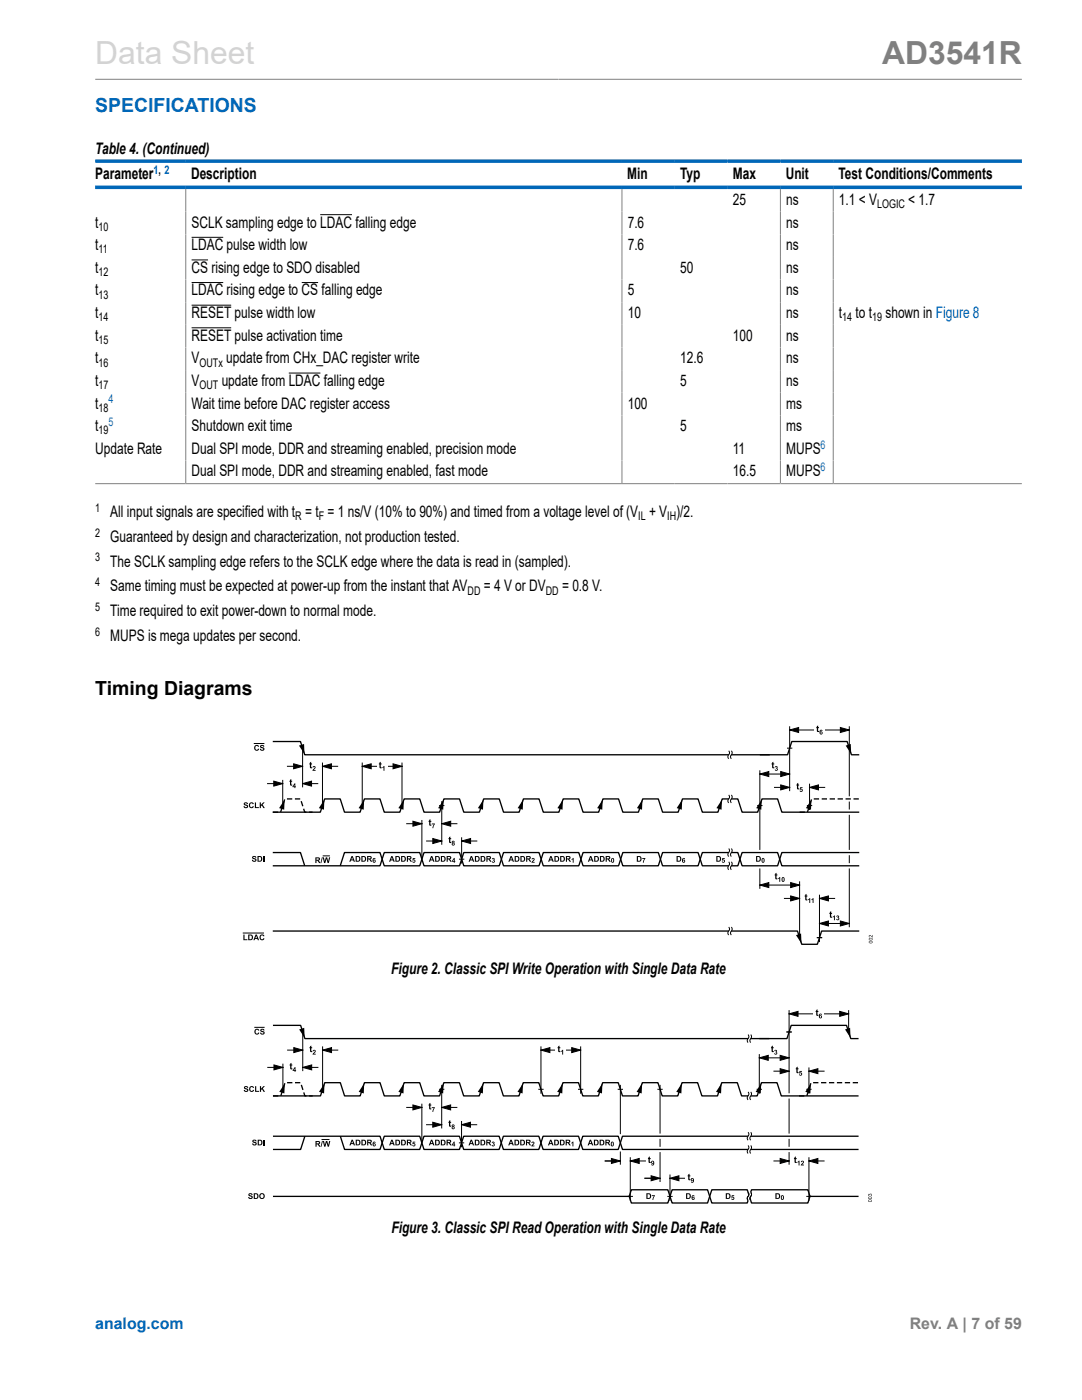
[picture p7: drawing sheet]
<svg xmlns="http://www.w3.org/2000/svg" width="216mm" height="279mm" viewBox="0 0 216 279" stroke-linecap="round" stroke-linejoin="round" font-family="sans-serif">
<defs><g id="words">
<text font-size="6.3" fill="#d3d3d3" x="19" y="12.7">Data Sheet</text>
<text font-size="6.3" fill="#808080" x="176" y="12.7">AD3541R</text>
<text font-size="3.9" fill="#0067b8" x="19" y="22.3">SPECIFICATIONS</text>
<text font-size="3.9" x="19" y="138.7">Timing Diagrams</text>
<g font-size="3.2">
<text x="19" y="30.8">Table 4. (Continued)</text>
<text x="19" y="35.7">Parameter</text>
<text x="38.1" y="35.7">Description</text>
<text x="125.2" y="35.7">Min</text>
<text x="135.7" y="35.7">Typ</text>
<text x="146.2" y="35.7">Max</text>
<text x="156.8" y="35.7">Unit</text>
<text x="167.3" y="35.7">Test Conditions/Comments</text>
<text x="146.2" y="40.9">25</text>
<text x="156.9" y="40.9">ns</text>
<text x="167.4" y="40.9">1.1 &lt; V</text>
<text x="181.2" y="40.9">&lt; 1.7</text>
<text x="19" y="45.4">t</text>
<text x="38.2" y="45.4">SCLK sampling edge to LDAC falling edge</text>
<text x="125.3" y="45.4">7.6</text>
<text x="156.9" y="45.4">ns</text>
<text x="19" y="49.9">t</text>
<text x="38.2" y="49.9">LDAC pulse width low</text>
<text x="125.3" y="49.9">7.6</text>
<text x="156.9" y="49.9">ns</text>
<text x="19" y="59">t</text>
<text x="19" y="54.5">t</text>
<text x="38.2" y="54.5">CS rising edge to SDO disabled</text>
<text x="38.2" y="59">LDAC rising edge to CS falling edge</text>
<text x="125.3" y="59">5</text>
<text x="135.7" y="54.5">50</text>
<text x="156.9" y="54.5">ns</text>
<text x="156.9" y="59">ns</text>
<text x="19" y="63.5">t</text>
<text x="38.2" y="63.5">RESET pulse width low</text>
<text x="125.3" y="63.5">10</text>
<text x="156.9" y="63.5">ns</text>
<text x="167.4" y="63.5">t</text>
<text x="170.7" y="63.5">to t</text>
<text x="176.7" y="63.5">shown in Figure 8</text>
<text x="19" y="68">t</text>
<text x="38.2" y="68">RESET pulse activation time</text>
<text x="146.2" y="68">100</text>
<text x="156.9" y="68">ns</text>
<text x="19" y="72.5">t</text>
<text x="19" y="77">t</text>
<text x="38.2" y="77">V</text>
<text x="38.2" y="72.5">V</text>
<text x="44.2" y="77">update from LDAC falling edge</text>
<text x="45.1" y="72.5">update from CHx_DAC register write</text>
<text x="135.7" y="72.5">12.6</text>
<text x="135.7" y="77">5</text>
<text x="156.9" y="72.5">ns</text>
<text x="156.9" y="77">ns</text>
<text x="19" y="81.5">t</text>
<text x="38.2" y="81.5">Wait time before DAC register access</text>
<text x="125.3" y="81.5">100</text>
<text x="156.9" y="81.5">ms</text>
<text x="19" y="86.1">t</text>
<text x="38.2" y="86.1">Shutdown exit time</text>
<text x="135.7" y="86.1">5</text>
<text x="156.9" y="86.1">ms</text>
<text x="19" y="90.6">Update Rate</text>
<text x="38.2" y="90.6">Dual SPI mode, DDR and streaming enabled, precision mode</text>
<text x="38.2" y="95.1">Dual SPI mode, DDR and streaming enabled, fast mode</text>
<text x="146.2" y="90.6">11</text>
<text x="146.2" y="95.1">16.5</text>
<text x="156.9" y="90.6">MUPS</text>
<text x="156.9" y="95.1">MUPS</text>
<text x="22" y="103.2">All input signals are specified with t = t = 1 ns/V (10% to 90%) and timed from a voltage level of (V + V )/2.</text>
<text x="22" y="108.2">Guaranteed by design and characterization, not production tested.</text>
<text x="22" y="113.1">The SCLK sampling edge refers to the SCLK edge where the data is read in (sampled).</text>
<text x="22" y="118">Same timing must be expected at power-up from the instant that AV</text>
<text x="96.5" y="118">= 4 V or DV</text>
<text x="112.2" y="118">= 0.8 V.</text>
<text x="22" y="123">Time required to exit power-down to normal mode.</text>
<text x="22" y="127.9">MUPS is mega updates per second.</text>
<text x="78.1" y="194.4">Figure 2. Classic SPI Write Operation with Single Data Rate</text>
<text x="78.1" y="246">Figure 3. Classic SPI Read Operation with Single Data Rate</text>
</g>
<text font-size="3.2" fill="#0067b8" x="19" y="265.3">analog.com</text>
<text font-size="3.2" fill="#808080" x="181.5" y="265.3">Rev. A | 7 of 59</text>
<g font-size="2.4" fill="#0067b8">
<text x="30.6" y="34.6">1, 2</text>
<text x="21.6" y="80.5">4</text>
<text x="21.6" y="85">5</text>
<text x="163.7" y="89.5">6</text>
<text x="163.7" y="94">6</text>
</g>
<g font-size="2.4">
<text x="175" y="41.5">LOGIC</text>
<text x="19.7" y="46.1">10</text>
<text x="19.7" y="50.6">11</text>
<text x="19.7" y="55.1">12</text>
<text x="19.7" y="59.6">13</text>
<text x="19.7" y="64.1">14</text>
<text x="168.1" y="64.1">14</text>
<text x="174" y="64.1">19</text>
<text x="19.7" y="68.6">15</text>
<text x="19.7" y="77.7">17</text>
<text x="19.7" y="73.2">16</text>
<text x="39.8" y="73.2">OUTx</text>
<text x="39.8" y="77.7">OUT</text>
<text x="19.7" y="82.2">18</text>
<text x="19.7" y="86.7">19</text>
<text x="19" y="102.2">1</text>
<text x="19" y="107.1">2</text>
<text x="58.9" y="103.9">R</text>
<text x="63.6" y="103.9">F</text>
<text x="127.4" y="103.9">IL</text>
<text x="133.1" y="103.9">IH</text>
<text x="19" y="112">3</text>
<text x="19" y="117">4</text>
<text x="93.3" y="118.7">DD</text>
<text x="108.9" y="118.7">DD</text>
<text x="19" y="121.9">5</text>
<text x="19" y="126.9">6</text>
</g>
</g></defs>
<path d="M19 15.8h184.9M37.1 37.7v58.7M124.1 37.7v58.7M155.7 37.7v58.7M166.3 37.7v58.7M19 96.5h184.9" fill="none" stroke="#808080" stroke-width=".2"/>
<path d="M38.2 47.4h6.4M38.2 51.9h3.3M38.2 56.4h6.4M60.2 56.4h3.3M63.9 42.8h6.3M38.2 60.9h8M38.2 65.4h8M57.6 74.5h6.4M50.6 148.4h2.2M158.5 145.7h10.1M64.4 170.8h1.4M48.4 186.2h4.3" fill="none" stroke="#000" stroke-width=".2"/>
<path d="M19 32.2h184.9M19 37.4h184.9" fill="none" stroke="#0067b8" stroke-width=".71"/>
<g fill="#000">
<path d="M56.8 159.6l-.1 2-1-.3zM59.7 148.8l1-.3 .1 2zM64.7 159.6l-.1 2-1-.3zM72.7 159.6l-.1 2-1-.3zM80.6 159.6l-.1 2-1-.3zM88.5 159.6l-.1 2-1-.3zM96.5 159.6l-.1 2-1-.3zM104.4 159.6l-.1 2-1-.3zM112.3 159.6l-.1 2-1-.3zM120.3 159.6l-.1 2-1-.3zM128.2 159.6l-.1 2-1-.3zM136.1 159.6l-.1 2-1-.3z"/>
<path d="M144.1 159.6l-.1 2-1-.3zM152 159.6l-.1 2-1-.3zM161.9 159.6l-.1 2-1-.3zM168.7 148.8l1.1-.3v2zM158.8 186.6l1-.3 .1 2z"/>
</g>
<path d="M54.4 162.1h1.6l.8-2.7h3.2l.8 2.7h1.6M159.6 162.1h1.5l.9-2.7h9.5" fill="none" stroke="#000" stroke-width=".26" stroke-dasharray="1.1 .5" stroke-linecap="butt"/>
<path d="M54.4 148h5.6l.8 2.6h92.8M151.6 150.6h5.5l.9-2.6h11l.9 2.6h1.6M54.4 162.1h9.5l.9-2.7h3.1l.8 2.7h3.2l.8-2.7h3.1l.9 2.7h3.1l.8-2.7h3.2l.8 2.7h3.1l.9-2.7h3.1l.8 2.7h3.2l.8-2.7h3.1l.9 2.7h3.1l.8-2.7h3.2l.8 2.7h3.1l.9-2.7h3.1l.8 2.7h3.2l.8-2.7h3.1l.9 2.7h3.1l.8-2.7h3.2l.8 2.7h3.1l.9-2.7h3.1l.8 2.7h3.2l.8-2.7h3.1l.9 2.7h3.1l.8-2.7h3.2l.8 2.7h15.5M54.4 170.1h5.6l.8 2.7M67.9 172.8l.8-2.7h7.1l.9 2.7h7.1l.8-2.7h7.1l.8 2.7h7.1l.9-2.7h7.1l.8 2.7h7.1l.8-2.7h7.1l.9 2.7h7.1l.8-2.7h7.1l.8 2.7h7.1l.9-2.7h7.1l.8 2.7h15.5M171.5 170.1h-15.5l-.8 2.7h-7.1l-.9-2.7h-7.1l-.8 2.7h-7.1l-.8-2.7h-7.1l-.9 2.7h-7.1l-.8-2.7h-7.1l-.8 2.7h-7.1l-.9-2.7h-7.1l-.8 2.7h-7.1l-.8-2.7h-7.1l-.9 2.7h-21.4M54.4 185.8h104.7l.9 2.7h3.1l.8-2.7h7.6" fill="none" stroke="#000" stroke-width=".26"/>
<g fill="#000">
<path d="M50.9 148.8l.5-.1 .3 .3-.2 .1-.1-.2a.33 .33 0 0 0-.5 .4 .33 .33 0 0 0 .5 .2l.1-.1 .2 .1a.55 .55 0 0 1-.8 .2 .55 .55 0 0 1 0-.9zM52 148.8l.5-.1 .2 .2v.1h-.2l-.3-.1-.1 .1 .1 .1a.43 .43 0 0 1 .5 .5 .43 .43 0 0 1-.7 .1l-.2-.3h.3a.22 .22 0 0 0 .2 .3 .22 .22 0 0 0 .2-.3 .43 .43 0 0 1-.5-.2 .43 .43 0 0 1 0-.4zM48.7 160.2l.5-.1 .2 .2 .1 .2h-.2l-.3-.2-.2 .1 .2 .1a.43 .43 0 0 1 .5 .6 .43 .43 0 0 1-.8 .1l-.1-.3h.2a.22 .22 0 0 0 .2 .2 .22 .22 0 0 0 .2-.3 .43 .43 0 0 1-.4-.1 .43 .43 0 0 1-.1-.5zM50.4 170.9l.5-.1 .2 .2 .1 .2h-.3l-.3-.2-.1 .1 .1 .1a.43 .43 0 0 1 .6 .6 .43 .43 0 0 1-.8 .1l-.1-.3h.2a.22 .22 0 0 0 .2 .2 .22 .22 0 0 0 .2-.3 .43 .43 0 0 1-.5-.1 .43 .43 0 0 1 0-.5zM49.8 160.3l.6-.2 .2 .4h-.2l-.1-.1a.33 .33 0 0 0-.4 .3 .33 .33 0 0 0 .5 .3v-.1h.3a.55 .55 0 0 1-.9 .2 .55 .55 0 0 1 0-.8zM50.9 160.1h.2v1h.6v.2h-.8zM51.8 160.1h.3v.5l.4-.5h.3l-.4 .5 .4 .7h-.2l-.4-.6-.1 .2v.4h-.3zM52.5 170.8h.2v1.2h-.2zM64.2 171.1h.2l-.3 1.2h-.1zM64.4 171.1h.2l.2 .8 .2-.8h.3l.2 .8 .2-.8h.2l-.3 1.1h-.2l-.3-.8-.2 .8h-.2zM82.4 171.2h.5v.2h-.4v.2a.32 .32 0 0 1 .4 .2 .32 .32 0 0 1-.3 .4 .32 .32 0 0 1-.3-.3l.2 .1a.16 .16 0 0 0 .2-.2 .16 .16 0 0 0-.3-.1h-.1zM98.2 171.3a.26 .26 0 0 1 .4 0 .26 .26 0 0 1 0 .4 .3 .3 0 0 1 0 .5 .3 .3 0 0 1-.5-.3h.5l-.1-.1-.1-.1 .1-.3-.4 .1z"/>
<path d="M106.2 171.3a.37 .37 0 0 1 .4 .3 .37 .37 0 0 1-.3 .4h.4v.2h-.7l.2-.3a.32 .32 0 0 0 .2-.5l-.3 .1zM114 171.5l.5-.3v1h-.2v-.7l-.3 .1zM128.2 171.2h.6l-.3 1h-.2v-.2l.3-.6h-.4zM144.1 171.2h.5v.2h-.3l-.1 .2a.32 .32 0 0 1 .4 .2 .32 .32 0 0 1-.2 .4 .32 .32 0 0 1-.4-.3l.2 .1a.18 .18 0 0 0 .3-.2 .16 .16 0 0 0-.3-.1h-.2zM48.6 186.5h.2v.9h.6v.2h-.8zM51.9 186.6l.6-.1 .3 .3-.3 .1v-.2a.33 .33 0 0 0-.5 .4 .33 .33 0 0 0 .5 .2v-.1l.3 .1a.55 .55 0 0 1-.9 .2 .55 .55 0 0 1 0-.9z"/>
<path d="M51.4 170.8h.4a.57 .57 0 0 1 .5 .6 .57 .57 0 0 1-.5 .6h-.4zM51.6 171v.8a.39 .39 0 0 0 .5-.4 .39 .39 0 0 0-.5-.4z"/>
<path d="M62.9 171.1h.5a.33 .33 0 0 1 .4 .2 .33 .33 0 0 1-.2 .4l.3 .5h-.2l-.5-.4v.4h-.3zM63.2 171.3v.3l.4-.1-.1-.2z"/>
<path d="M70.1 170.8h.3l.4 1.2h-.2l-.1-.3h-.5l-.1 .3h-.2zM70.3 171.1l-.2 .4h.3z"/>
<path d="M71 170.8h.4a.57 .57 0 0 1 .5 .6 .57 .57 0 0 1-.5 .6h-.4zM71.2 171v.8a.39 .39 0 0 0 .5-.4 .39 .39 0 0 0-.5-.4z"/>
<path d="M72.1 170.8h.4a.57 .57 0 0 1 .6 .6 .57 .57 0 0 1-.6 .6h-.4zM72.3 171v.8a.39 .39 0 0 0 .5-.4 .39 .39 0 0 0-.5-.4z"/>
<path d="M73.3 170.8h.4a.33 .33 0 0 1 .5 .3 .33 .33 0 0 1-.3 .4l.4 .5h-.3l-.5-.5v.5h-.2zM73.5 171v.3l.4-.1v-.1z"/>
<path d="M74.4 171.3l.4-.1 .1 .3-.3-.1-.1 .2a.31 .31 0 0 1 .5 .2 .31 .31 0 0 1-.3 .4 .31 .31 0 0 1-.3-.3zM74.5 171.9a.15 .15 0 0 0 .3 0 .15 .15 0 0 0-.3 0z"/>
<path d="M78.1 170.8h.2l.5 1.2h-.3l-.1-.3h-.4l-.1 .3h-.3zM78.2 171.1l-.2 .4h.3z"/>
<path d="M78.9 170.8h.4a.57 .57 0 0 1 .5 .6 .57 .57 0 0 1-.5 .6h-.4zM79.1 171v.8a.39 .39 0 0 0 .5-.4 .39 .39 0 0 0-.5-.4z"/>
<path d="M80 170.8h.5a.57 .57 0 0 1 .5 .6 .57 .57 0 0 1-.5 .6h-.5zM80.3 171v.8a.39 .39 0 0 0 .5-.4 .39 .39 0 0 0-.5-.4z"/>
<path d="M81.2 170.8h.5a.33 .33 0 0 1 .4 .3 .33 .33 0 0 1-.3 .4l.4 .5h-.3l-.4-.5-.1 .5h-.2zM81.4 171v.3l.5-.1-.1-.1z"/>
<path d="M86 170.8h.3l.4 1.2h-.2l-.1-.3h-.5l-.1 .3h-.2zM86.1 171.1l-.1 .4h.3z"/>
<path d="M86.8 170.8h.4a.57 .57 0 0 1 .6 .6 .57 .57 0 0 1-.5 .6h-.5zM87.1 171v.8a.39 .39 0 0 0 .4-.4 .39 .39 0 0 0-.4-.4z"/>
<path d="M88 170.8h.4a.57 .57 0 0 1 .5 .6 .57 .57 0 0 1-.5 .6h-.4zM88.2 171v.8a.39 .39 0 0 0 .5-.4 .39 .39 0 0 0-.5-.4z"/>
<path d="M89.1 170.8h.5a.33 .33 0 0 1 .4 .3 .33 .33 0 0 1-.3 .4l.4 .5h-.2l-.5-.5-.1 .5h-.2zM89.3 171v.3l.5-.1-.1-.1z"/>
<path d="M90.6 171.2h.1v.6h.1l-.1 .4h-.1v-.2h-.4zM90.6 171.5l-.3 .3h.3z"/>
<path d="M93.9 170.8h.3l.4 1.2h-.2l-.1-.3h-.5l-.1 .3h-.2zM94.1 171.1l-.2 .4h.3z"/>
<path d="M94.8 170.8h.4a.57 .57 0 0 1 .5 .6 .57 .57 0 0 1-.5 .6h-.4zM95 171v.8a.39 .39 0 0 0 .5-.4 .39 .39 0 0 0-.5-.4z"/>
<path d="M95.9 170.8h.4a.57 .57 0 0 1 .6 .6 .57 .57 0 0 1-.6 .6h-.4zM96.1 171v.8a.39 .39 0 0 0 .5-.4 .39 .39 0 0 0-.5-.4z"/>
<path d="M97.1 170.8h.4a.33 .33 0 0 1 .5 .3 .33 .33 0 0 1-.3 .4l.4 .5h-.3l-.5-.5v.5h-.2zM97.3 171v.3l.4-.1v-.1z"/>
<path d="M101.9 170.8h.2l.5 1.2h-.3l-.1-.3h-.4l-.1 .3h-.3zM102 171.1l-.2 .4h.3z"/>
<path d="M102.7 170.8h.4a.57 .57 0 0 1 .5 .6 .57 .57 0 0 1-.5 .6h-.4zM102.9 171v.8a.39 .39 0 0 0 .5-.4 .39 .39 0 0 0-.5-.4z"/>
<path d="M103.8 170.8h.5a.57 .57 0 0 1 .5 .6 .57 .57 0 0 1-.5 .6h-.5zM104.1 171v.8a.39 .39 0 0 0 .5-.4 .39 .39 0 0 0-.5-.4z"/>
<path d="M105 170.8h.5a.33 .33 0 0 1 .4 .3 .33 .33 0 0 1-.3 .4l.4 .5h-.3l-.4-.5-.1 .5h-.2zM105.2 171v.3l.5-.1-.1-.1z"/>
<path d="M109.8 170.8h.3l.4 1.2h-.2l-.1-.3h-.5l-.1 .3h-.2zM109.9 171.1l-.1 .4h.3z"/>
<path d="M110.6 170.8h.4a.57 .57 0 0 1 .6 .6 .57 .57 0 0 1-.5 .6h-.5zM110.9 171v.8a.39 .39 0 0 0 .4-.4 .39 .39 0 0 0-.4-.4z"/>
<path d="M111.8 170.8h.4a.57 .57 0 0 1 .5 .6 .57 .57 0 0 1-.5 .6h-.4zM112 171v.8a.39 .39 0 0 0 .5-.4 .39 .39 0 0 0-.5-.4z"/>
<path d="M112.9 170.8h.5a.33 .33 0 0 1 .4 .3 .33 .33 0 0 1-.3 .4l.4 .5h-.2l-.5-.5-.1 .5h-.2zM113.1 171v.3l.5-.1-.1-.1z"/>
<path d="M117.7 170.8h.3l.4 1.2h-.2l-.1-.3h-.5l-.1 .3h-.2zM117.9 171.1l-.2 .4h.3z"/>
<path d="M118.6 170.8h.4a.57 .57 0 0 1 .5 .6 .57 .57 0 0 1-.5 .6h-.4zM118.8 171v.8a.39 .39 0 0 0 .5-.4 .39 .39 0 0 0-.5-.4z"/>
<path d="M119.7 170.8h.4a.57 .57 0 0 1 .6 .6 .57 .57 0 0 1-.6 .6h-.4zM119.9 171v.8a.39 .39 0 0 0 .5-.4 .39 .39 0 0 0-.5-.4z"/>
<path d="M120.9 170.8h.4a.33 .33 0 0 1 .5 .3 .33 .33 0 0 1-.3 .4l.4 .5h-.3l-.5-.5v.5h-.2zM121.1 171v.3l.4-.1v-.1z"/>
<path d="M122 171.3l.1-.1a.46 .46 0 0 1 .4 .5 .46 .46 0 0 1-.4 .5l-.1-.3zM122.2 171.4v.6l.2-.4z"/>
<path d="M127.1 170.8h.4a.57 .57 0 0 1 .5 .6 .57 .57 0 0 1-.5 .6h-.4zM127.3 171v.8a.39 .39 0 0 0 .5-.4 .39 .39 0 0 0-.5-.4z"/>
<path d="M135 170.8h.4a.57 .57 0 0 1 .6 .6 .57 .57 0 0 1-.6 .6h-.4zM135.2 171v.8a.39 .39 0 0 0 .5-.4 .39 .39 0 0 0-.5-.4z"/>
<path d="M136.2 171.3l.3-.1 .2 .3-.3-.1-.1 .2a.31 .31 0 0 1 .4 .2 .31 .31 0 0 1-.2 .4 .31 .31 0 0 1-.4-.3zM136.3 171.9a.15 .15 0 0 0 .3 0 .15 .15 0 0 0-.3 0z"/>
<path d="M142.9 170.8h.4a.57 .57 0 0 1 .6 .6 .57 .57 0 0 1-.5 .6h-.5zM143.2 171v.8a.39 .39 0 0 0 .4-.4 .39 .39 0 0 0-.4-.4z"/>
<path d="M150.9 170.8h.4a.57 .57 0 0 1 .5 .6 .57 .57 0 0 1-.5 .6h-.4zM151.1 171v.8a.39 .39 0 0 0 .5-.4 .39 .39 0 0 0-.5-.4z"/>
<path d="M152 171.3l.1-.1a.46 .46 0 0 1 .5 .5 .46 .46 0 0 1-.5 .5l-.1-.3zM152.2 171.4l.1 .6 .1-.4z"/>
<path d="M49.5 186.5h.4a.57 .57 0 0 1 .6 .6 .57 .57 0 0 1-.5 .5h-.5zM49.8 186.7v.7a.39 .39 0 0 0 .4-.3 .39 .39 0 0 0-.4-.4z"/>
<path d="M51 186.5h.2l.5 1.1h-.3l-.1-.2h-.4l-.1 .2h-.2zM51.1 186.8l-.1 .4h.3z"/>
</g>
<path d="M162.5 144.4h2.1v2.6h-2.1z" fill-rule="evenodd" fill="#fff"/>
<g fill="#000">
<path d="M163 144.9l.2-.1v.3h.2v.2h-.2v.5l.2 .1v.2l-.4-.1v-.7h-.1z"/>
<path d="M163.6 145.7l.4-.1 .1 .3-.3-.1-.1 .2a.31 .31 0 0 1 .4 .2 .31 .31 0 0 1-.2 .4 .31 .31 0 0 1-.4-.3zM163.7 146.3a.15 .15 0 0 0 .3 0 .15 .15 0 0 0-.3 0z"/>
</g>
<g fill="#000">
<path d="M157.6 145.7l1.8-.5v1z" fill-rule="evenodd"/>
<path d="M167.7 145.2l1.8 .5-1.8 .5z" fill-rule="evenodd"/>
</g>
<path d="M57.3 152.9h2.2M65.2 152.9h2.3M157.6 145.7l1.8-.5v1zM167.7 145.2l1.8 .5-1.8 .5z" fill="none" stroke="#000" stroke-width=".2"/>
<path d="M61.3 151.6h2.1v2.6h-2.1z" fill-rule="evenodd" fill="#fff"/>
<path d="M61.8 152.2l.3-.2v.4h.2v.2h-.2v.4l.2 .1v.2l-.4-.1-.1-.6h-.1zM62.5 152.9a.37 .37 0 0 1 .4 .3 .37 .37 0 0 1-.3 .5h.4v.1h-.7l.2-.3a.32 .32 0 0 0 .2-.5l-.3 .2z" fill="#000"/>
<g fill="#000">
<path d="M58.6 152.4l1.8 .5-1.8 .5z" fill-rule="evenodd"/>
<path d="M64.3 152.9l1.8-.5v1z" fill-rule="evenodd"/>
</g>
<path d="M53.3 156.4h2.2M58.6 152.4l1.8 .5-1.8 .5zM61.3 156.4h2.2M64.3 152.9l1.8-.5v1z" fill="none" stroke="#000" stroke-width=".2"/>
<path d="M57.3 155.1h2.1v2.6h-2.1z" fill-rule="evenodd" fill="#fff"/>
<g fill="#000">
<path d="M57.9 155.6l.2-.1v.3h.2v.2h-.2v.5l.2 .1v.2l-.4-.1v-.7h-.1z"/>
<path d="M58.8 156.3h.1v.6h.1l-.1 .4h-.1v-.2h-.4zM58.8 156.6l-.3 .3h.3z"/>
</g>
<g fill="#000">
<path d="M54.6 155.9l1.8 .5-1.8 .5z" fill-rule="evenodd"/>
<path d="M60.4 156.4l1.8-.5v1z" fill-rule="evenodd"/>
</g>
<path d="M54.6 155.9l1.8 .5-1.8 .5zM60.4 156.4l1.8-.5v1zM152.5 154.5h4.2" fill="none" stroke="#000" stroke-width=".2"/>
<path d="M153.5 151.6h2.1v2.6h-2.1z" fill-rule="evenodd" fill="#fff"/>
<path d="M154.1 152.2l.2-.2v.4h.2v.2h-.2v.4l.2 .1v.2l-.4-.1v-.6h-.2zM154.7 152.9a.26 .26 0 0 1 .4 0 .26 .26 0 0 1-.1 .4 .3 .3 0 0 1 0 .5 .3 .3 0 0 1-.4-.2h.4v-.2h-.2l.2-.3h-.4z" fill="#000"/>
<g fill="#000">
<path d="M151.6 154.5l1.8-.5v1z" fill-rule="evenodd"/>
<path d="M155.8 154l1.8 .5-1.8 .5z" fill-rule="evenodd"/>
</g>
<path d="M151.6 154.5l1.8-.5v1zM154.4 157.1h2.3M155.8 154l1.8 .5-1.8 .5zM162.4 157.1h2.3" fill="none" stroke="#000" stroke-width=".2"/>
<path d="M158.5 155.9h2.1v2.5h-2.1z" fill-rule="evenodd" fill="#fff"/>
<path d="M159 156.4l.3-.2v.4h.2v.2h-.2v.5h.2v.2l-.5-.1v-.6h-.1zM159.7 157.1h.4v.2h-.3v.1a.32 .32 0 0 1 .4 .3 .32 .32 0 0 1-.3 .3 .32 .32 0 0 1-.3-.2l.2 .1a.16 .16 0 0 0 .2-.1 .16 .16 0 0 0-.1-.2 .16 .16 0 0 0-.2 0h-.1z" fill="#000"/>
<g fill="#000">
<path d="M155.8 156.6l1.8 .5-1.8 .5z" fill-rule="evenodd"/>
<path d="M161.5 157.1l1.8-.5v1z" fill-rule="evenodd"/>
</g>
<path d="M73.2 152.9h6.1M155.8 156.6l1.8 .5-1.8 .5zM161.5 157.1l1.8-.5v1z" fill="none" stroke="#000" stroke-width=".2"/>
<path d="M75.2 151.6h2.1v2.6h-2.1z" fill-rule="evenodd" fill="#fff"/>
<path d="M75.7 152.2l.3-.2v.4h.1v.2h-.1v.4l.1 .1 .1 .2-.5-.1v-.6h-.1zM76.3 153.1l.4-.2v.9h-.2v-.7l-.2 .2z" fill="#000"/>
<g fill="#000">
<path d="M72.3 152.9l1.8-.5v1z" fill-rule="evenodd"/>
<path d="M78.4 152.4l1.8 .5-1.8 .5z" fill-rule="evenodd"/>
</g>
<path d="M72.3 152.9l1.8-.5v1zM78.4 152.4l1.8 .5-1.8 .5zM81.1 164.4h2.2M89 164.4h2.3" fill="none" stroke="#000" stroke-width=".2"/>
<path d="M85.1 163.1h2.1v2.6h-2.1z" fill-rule="evenodd" fill="#fff"/>
<path d="M85.6 163.6l.3-.1v.3h.2v.2h-.2v.5l.2 .1v.2l-.4-.1-.1-.7h-.1zM86.2 164.3h.6l-.3 1h-.2v-.2l.3-.6h-.4z" fill="#000"/>
<g fill="#000">
<path d="M82.4 163.9l1.8 .5-1.8 .5z" fill-rule="evenodd"/>
<path d="M88.1 164.4l1.8-.5v1z" fill-rule="evenodd"/>
</g>
<path d="M82.4 163.9l1.8 .5-1.8 .5zM85 167.8h2.3M88.1 164.4l1.8-.5v1zM93 167.8h2.2" fill="none" stroke="#000" stroke-width=".2"/>
<path d="M89.1 166.6h2.1v2.5h-2.1z" fill-rule="evenodd" fill="#fff"/>
<g fill="#000">
<path d="M89.6 167.1l.3-.2v.4h.1v.2h-.1v.5h.1l.1 .2-.5-.1v-.6h-.1z"/>
<path d="M90.2 167.9a.26 .26 0 0 1 .4-.1 .26 .26 0 0 1 0 .4 .29 .29 0 0 1 .1 .5 .29 .29 0 0 1-.5 0 .29 .29 0 0 1 .1-.5l-.1-.1zM90.3 168.5a.15 .15 0 0 0 .3 0 .15 .15 0 0 0-.3 0zM90.3 168a.15 .15 0 0 0 .3 0 .15 .15 0 0 0-.3 0z"/>
</g>
<g fill="#000">
<path d="M86.4 167.3l1.7 .5-1.7 .5z" fill-rule="evenodd"/>
<path d="M92.1 167.8l1.8-.5v1z" fill-rule="evenodd"/>
</g>
<path d="M86.4 167.3l1.7 .5-1.7 .5zM92.1 167.8l1.8-.5v1zM152.5 176.6h6.2" fill="none" stroke="#000" stroke-width=".2"/>
<path d="M154.2 173.8h2.8v2.6h-2.8z" fill-rule="evenodd" fill="#fff"/>
<g fill="#000">
<path d="M154.7 174.3l.2-.1v.3h.2v.2h-.2v.5l.2 .1v.2l-.4-.1v-.7h-.1zM155.3 175.3l.4-.3v1h-.2v-.7l-.2 .1z"/>
<path d="M156 175.1h.1a.46 .46 0 0 1 .5 .4 .46 .46 0 0 1-.5 .5l-.1-.3zM156.2 175.2l.1 .7 .1-.5z"/>
</g>
<g fill="#000">
<path d="M151.6 176.6l1.8-.5v1z" fill-rule="evenodd"/>
<path d="M157.8 176.1l1.8 .5-1.8 .5z" fill-rule="evenodd"/>
</g>
<path d="M151.6 176.6l1.8-.5v1zM156.4 179.3h2.3M157.8 176.1l1.8 .5-1.8 .5zM164.4 179.3h2.2" fill="none" stroke="#000" stroke-width=".2"/>
<path d="M160.2 178h2.7v2.6h-2.7z" fill-rule="evenodd" fill="#fff"/>
<path d="M160.7 178.5l.2-.1v.3h.2v.2h-.2v.5l.2 .1v.2l-.4-.1v-.7h-.1zM161.3 179.5l.4-.3v1h-.2v-.7l-.2 .1zM161.9 179.5l.4-.3v1h-.2v-.7l-.2 .1z" fill="#000"/>
<g fill="#000">
<path d="M157.8 178.8l1.8 .5-1.8 .5z" fill-rule="evenodd"/>
<path d="M163.5 179.3l1.8-.5v1z" fill-rule="evenodd"/>
</g>
<path d="M157.8 178.8l1.8 .5-1.8 .5zM163.5 179.3l1.8-.5v1zM164.4 184.3h4.2" fill="none" stroke="#000" stroke-width=".2"/>
<path d="M165.1 181.5h2.8v2.5h-2.8z" fill-rule="evenodd" fill="#fff"/>
<path d="M165.6 182l.3-.2v.4h.1v.2h-.1v.5h.1v.2l-.4-.1v-.6h-.1zM166.2 182.9l.4-.2v1h-.2v-.7l-.2 .1zM167 182.8a.25 .25 0 0 1 .3 0 .25 .25 0 0 1 0 .3 .3 .3 0 0 1 0 .6 .3 .3 0 0 1-.4-.3h.4v-.1l-.2-.1 .2-.3h-.4z" fill="#000"/>
<g fill="#000">
<path d="M163.5 184.3l1.8-.5v1z" fill-rule="evenodd"/>
<path d="M167.7 183.8l1.8 .5-1.8 .5z" fill-rule="evenodd"/>
</g>
<path d="M163.5 184.3l1.8-.5v1zM167.7 183.8l1.8 .5-1.8 .5z" fill="none" stroke="#000" stroke-width=".2"/>
<g fill="#fff">
<path d="M145.4 149.8h.5a.74 .74 0 0 1-.1 1.1l.1 .5h-.5a.74 .74 0 0 1 .1-1z" fill-rule="evenodd"/>
<path d="M145.4 158.6h.5a.74 .74 0 0 1-.1 1.1l.1 .5h-.5a.74 .74 0 0 1 .1-1z" fill-rule="evenodd"/>
<path d="M145.4 169.4h.5a.74 .74 0 0 1-.1 1l.1 .5h-.5a.74 .74 0 0 1 .1-1z" fill-rule="evenodd"/>
<path d="M145.4 172h.5a.74 .74 0 0 1-.1 1l.1 .6h-.5a.74 .74 0 0 1 .1-1.1z" fill-rule="evenodd"/>
<path d="M145.4 185h.5a.74 .74 0 0 1-.1 1.1l.1 .5h-.5a.74 .74 0 0 1 .1-1z" fill-rule="evenodd"/>
</g>
<g fill="none" stroke="#000" stroke-width=".2">
<path d="M56.4 155.6v5.2M60.4 149.3v7.8M64.3 152.2v8.6M72.3 152.2v8.6M80.2 152.2v8.6M88.1 159.9v8.7M145.4 149.8a.74 .74 0 0 1-.1 1.1l.1 .5M145.4 158.6a.74 .74 0 0 1-.1 1.1l.1 .5M145.9 149.8a.74 .74 0 0 1-.1 1.1l.1 .5M145.9 158.6a.74 .74 0 0 1-.1 1.1l.1 .5M151.6 153.7v15.9M157 149.3h1.1"/>
<path d="M157.6 144.9v13M161.5 156.4v5.2M169.5 144.9v14M169.5 160v1.6M84.2 163.6v7.9M87.6 160.8h1.1M91.6 171.5h1M92.1 167.1v5.2M145.4 169.4a.74 .74 0 0 1-.1 1l.1 .5M145.4 172a.74 .74 0 0 1-.1 1l.1 .6M145.9 169.4a.74 .74 0 0 1-.1 1l.1 .5M145.9 172a.74 .74 0 0 1-.1 1l.1 .6"/>
<path d="M151.1 160.8h1M151.6 173.3v4.1M159.6 175.9v11.2M161 160.8h1.1M163.5 178.6v9.4M169.5 162.6v7M169.5 170.7v1.6M169.5 173.3v11.7M145.4 185a.74 .74 0 0 1-.1 1.1l.1 .5M145.9 185a.74 .74 0 0 1-.1 1.1l.1 .5M163 187.1h1M50.7 205h2.1"/>
<path d="M158.3 202.3h10.1M64.2 227.4h1.5"/>
</g>
<g fill="#000">
<path d="M173.4 186.7l.3-.1 .3 .4 .1-.4v.5l-.5-.4-.1 .4zM48.8 216.8h.5l.2 .1v.2h-.2l-.3-.2-.1 .1 .1 .2a.43 .43 0 0 1 .5 .5 .43 .43 0 0 1-.7 .1l-.2-.3h.3a.21 .21 0 0 0 .2 .3 .21 .21 0 0 0 .2-.3 .43 .43 0 0 1-.5-.2 .43 .43 0 0 1 0-.5zM49.9 216.9l.5-.1 .3 .3h-.2l-.1-.1a.35 .35 0 0 0-.5 .3 .35 .35 0 0 0 .5 .4l.1-.2 .2 .1a.55 .55 0 0 1-.8 .2 .55 .55 0 0 1 0-.9zM50.9 216.8h.2v.9h.6v.2h-.8zM50.9 205.5l.6-.2 .2 .3-.2 .1-.1-.1a.35 .35 0 0 0-.4 .3 .35 .35 0 0 0 .4 .3l.1-.2 .2 .1a.55 .55 0 0 1-.8 .2 .55 .55 0 0 1 0-.8zM51.9 216.8h.2v.5l.5-.5h.3l-.5 .4 .5 .7h-.3l-.3-.5-.2 .2v.3h-.2zM52 205.4l.5-.1 .2 .2 .1 .2h-.3l-.3-.2-.1 .1 .2 .1a.43 .43 0 0 1 .5 .6 .43 .43 0 0 1-.8 .1l-.1-.3h.2a.21 .21 0 0 0 .2 .2 .21 .21 0 0 0 .2-.3 .43 .43 0 0 1-.4-.1 .43 .43 0 0 1-.1-.5zM49.7 238.2l.5-.1 .2 .2v.2h-.2l-.3-.2-.1 .1 .1 .1a.43 .43 0 0 1 .5 .6 .43 .43 0 0 1-.7 .1l-.2-.3h.2a.21 .21 0 0 0 .3 .2 .21 .21 0 0 0 .2-.3 .43 .43 0 0 1-.5-.1 .43 .43 0 0 1 0-.5zM50.5 227.5h.4l.3 .1v.2h-.2l-.3-.2-.1 .1 .1 .1a.43 .43 0 0 1 .5 .6 .43 .43 0 0 1-.8 .1l-.1-.3h.2a.21 .21 0 0 0 .3 .2 .21 .21 0 0 0 .1-.2 .43 .43 0 0 1-.4-.2 .43 .43 0 0 1 0-.5zM52.6 227.5h.2v1.1h-.2zM64.3 227.7h.1l-.3 1.2h-.1zM64.4 227.7h.3l.1 .8 .2-.8h.3l.2 .8 .2-.8h.2l-.3 1.1h-.2l-.2-.8-.3 .8h-.2z"/>
<path d="M82.4 227.8h.5v.2h-.4v.2a.32 .32 0 0 1 .4 .2 .32 .32 0 0 1-.3 .4 .32 .32 0 0 1-.3-.3l.2 .1a.16 .16 0 0 0 .2-.2 .16 .16 0 0 0-.3 0l-.1-.1zM98.2 227.9a.26 .26 0 0 1 .4 0 .26 .26 0 0 1 0 .4 .3 .3 0 0 1-.1 .5 .3 .3 0 0 1-.4-.3l.4 .1v-.2h-.2l.2-.4-.4 .1zM106.1 227.9a.37 .37 0 0 1 .5 .3 .37 .37 0 0 1-.3 .4h.3v.2h-.6l.1-.3a.32 .32 0 0 0 .3-.5l-.4 .1zM114 228.1l.4-.3v1h-.2v-.7l-.2 .1zM130.1 238.5h.6l-.3 1h-.2v-.2l.3-.6h-.4zM146 238.5h.5v.2h-.3l-.1 .2a.32 .32 0 0 1 .4 .2 .32 .32 0 0 1-.2 .4 .32 .32 0 0 1-.4-.3l.2 .1a.16 .16 0 0 0 .2-.2 .16 .16 0 0 0-.2-.1h-.2z"/>
<path d="M173.4 187.9l.2-.1a.28 .28 0 0 1 .5 0 .28 .28 0 0 1-.2 .4 .34 .34 0 0 1-.4 .1 .34 .34 0 0 1-.1-.4zM173.5 187.9l-.1 .1a.28 .28 0 0 0 .3 .2 .28 .28 0 0 0 .3-.3z"/>
<path d="M173.4 187.3l.2-.1a.28 .28 0 0 1 .5 0 .28 .28 0 0 1-.2 .5 .34 .34 0 0 1-.4 0 .34 .34 0 0 1-.1-.4zM173.5 187.3l-.1 .1a.28 .28 0 0 0 .3 .2 .28 .28 0 0 0 .3-.3z"/>
<path d="M50.6 238.1h.4a.57 .57 0 0 1 .6 .6 .57 .57 0 0 1-.5 .6h-.5zM50.9 238.3v.8a.39 .39 0 0 0 .4-.4 .39 .39 0 0 0-.4-.4z"/>
<path d="M51.4 227.5h.4a.57 .57 0 0 1 .6 .5 .57 .57 0 0 1-.6 .6h-.4zM51.6 227.6v.8a.39 .39 0 0 0 .5-.4 .39 .39 0 0 0-.5-.4z"/>
<path d="M51.7 238.7a.6 .6 0 0 1 1.2 0 .6 .6 0 0 1-1.2 0zM52 238.7a.36 .36 0 0 0 .7 0 .36 .36 0 0 0-.7 0z"/>
<path d="M63 227.7h.4a.33 .33 0 0 1 .5 .3 .33 .33 0 0 1-.3 .4l.4 .5h-.3l-.5-.5v.4h-.2zM63.2 227.9v.3l.4-.1v-.2z"/>
<path d="M70.2 227.5h.2l.5 1.1h-.3l-.1-.3h-.4l-.1 .3h-.3zM70.3 227.7l-.2 .4h.3z"/>
<path d="M71 227.5h.4a.57 .57 0 0 1 .5 .5 .57 .57 0 0 1-.5 .6h-.4zM71.2 227.6v.8a.39 .39 0 0 0 .5-.4 .39 .39 0 0 0-.5-.4z"/>
<path d="M72.1 227.5h.4a.57 .57 0 0 1 .6 .5 .57 .57 0 0 1-.6 .6h-.4zM72.3 227.6v.8a.39 .39 0 0 0 .5-.4 .39 .39 0 0 0-.5-.4z"/>
<path d="M73.3 227.5h.4a.33 .33 0 0 1 .5 .2 .33 .33 0 0 1-.3 .4l.4 .5h-.3l-.5-.5v.5h-.2zM73.5 227.6v.3l.4-.1v-.1z"/>
<path d="M74.4 227.9l.4-.1 .2 .3-.4-.1-.1 .2a.31 .31 0 0 1 .5 .2 .31 .31 0 0 1-.3 .4 .31 .31 0 0 1-.3-.3zM74.5 228.5a.2 .2 0 0 0 .4 0 .2 .2 0 0 0-.4 0z"/>
<path d="M78.1 227.5h.2l.5 1.1h-.3l-.1-.3h-.4l-.1 .3h-.3zM78.2 227.7l-.2 .4h.4z"/>
<path d="M78.9 227.5h.4a.57 .57 0 0 1 .5 .5 .57 .57 0 0 1-.5 .6h-.4zM79.1 227.6v.8a.39 .39 0 0 0 .5-.4 .39 .39 0 0 0-.5-.4z"/>
<path d="M80 227.5h.5a.57 .57 0 0 1 .5 .5 .57 .57 0 0 1-.5 .6h-.5zM80.3 227.6v.8a.39 .39 0 0 0 .5-.4 .39 .39 0 0 0-.5-.4z"/>
<path d="M81.2 227.5h.5a.33 .33 0 0 1 .4 .2 .33 .33 0 0 1-.3 .4l.4 .5h-.3l-.4-.5-.1 .5h-.2zM81.4 227.6v.3l.5-.1-.1-.1z"/>
<path d="M86 227.5h.2l.5 1.1h-.3l-.1-.3h-.4l-.1 .3h-.2zM86.1 227.7l-.1 .4h.3z"/>
<path d="M86.8 227.5h.4a.57 .57 0 0 1 .6 .5 .57 .57 0 0 1-.6 .6h-.4zM87 227.6v.8a.39 .39 0 0 0 .5-.4 .39 .39 0 0 0-.5-.4z"/>
<path d="M88 227.5h.4a.57 .57 0 0 1 .5 .5 .57 .57 0 0 1-.5 .6h-.4zM88.2 227.6v.8a.39 .39 0 0 0 .5-.4 .39 .39 0 0 0-.5-.4z"/>
<path d="M89.1 227.5h.5a.33 .33 0 0 1 .4 .2 .33 .33 0 0 1-.3 .4l.4 .5h-.2l-.5-.5-.1 .5h-.2zM89.3 227.6v.3l.5-.1-.1-.1z"/>
<path d="M90.6 227.8h.1v.6h.1l-.1 .4h-.2v-.2h-.3zM90.5 228.1l-.2 .3h.2z"/>
<path d="M93.9 227.5h.3l.4 1.1h-.2l-.1-.3h-.5l-.1 .3h-.2zM94 227.7l-.1 .4h.3z"/>
<path d="M94.7 227.5h.5a.57 .57 0 0 1 .5 .5 .57 .57 0 0 1-.5 .6h-.5zM95 227.6v.8a.39 .39 0 0 0 .5-.4 .39 .39 0 0 0-.5-.4z"/>
<path d="M95.9 227.5h.4a.57 .57 0 0 1 .5 .5 .57 .57 0 0 1-.5 .6h-.4zM96.1 227.6v.8a.39 .39 0 0 0 .5-.4 .39 .39 0 0 0-.5-.4z"/>
<path d="M97 227.5h.5a.33 .33 0 0 1 .4 .2 .33 .33 0 0 1-.2 .4l.3 .5h-.2l-.5-.5-.1 .5h-.2zM97.3 227.6v.3l.4-.1v-.1z"/>
<path d="M101.8 227.5h.3l.4 1.1h-.2l-.1-.3h-.5l-.1 .3h-.2zM102 227.7l-.2 .4h.3z"/>
<path d="M102.7 227.5h.4a.57 .57 0 0 1 .5 .5 .57 .57 0 0 1-.5 .6h-.4zM102.9 227.6v.8a.39 .39 0 0 0 .5-.4 .39 .39 0 0 0-.5-.4z"/>
<path d="M103.8 227.5h.4a.57 .57 0 0 1 .6 .5 .57 .57 0 0 1-.6 .6h-.4zM104 227.6v.8a.39 .39 0 0 0 .5-.4 .39 .39 0 0 0-.5-.4z"/>
<path d="M104.9 227.5h.5a.33 .33 0 0 1 .5 .2 .33 .33 0 0 1-.3 .4l.4 .5h-.3l-.5-.5v.5h-.3zM105.2 227.6v.3l.4-.1v-.1z"/>
<path d="M109.8 227.5h.2l.5 1.1h-.3l-.1-.3h-.4l-.1 .3h-.3zM109.9 227.7l-.2 .4h.3z"/>
<path d="M110.6 227.5h.4a.57 .57 0 0 1 .5 .5 .57 .57 0 0 1-.5 .6h-.4zM110.8 227.6v.8a.39 .39 0 0 0 .5-.4 .39 .39 0 0 0-.5-.4z"/>
<path d="M111.7 227.5h.4a.57 .57 0 0 1 .6 .5 .57 .57 0 0 1-.5 .6h-.5zM112 227.6v.8a.39 .39 0 0 0 .4-.4 .39 .39 0 0 0-.4-.4z"/>
<path d="M112.9 227.5h.5a.33 .33 0 0 1 .4 .2 .33 .33 0 0 1-.3 .4l.4 .5h-.3l-.5-.5v.5h-.2zM113.1 227.6v.3l.5-.1-.1-.1z"/>
<path d="M117.7 227.5h.2l.5 1.1h-.3l-.1-.3h-.4l-.1 .3h-.3zM117.8 227.7l-.1 .4h.3z"/>
<path d="M118.5 227.5h.4a.57 .57 0 0 1 .6 .5 .57 .57 0 0 1-.6 .6h-.4zM118.7 227.6v.8a.39 .39 0 0 0 .5-.4 .39 .39 0 0 0-.5-.4z"/>
<path d="M119.6 227.5h.5a.57 .57 0 0 1 .5 .5 .57 .57 0 0 1-.5 .6h-.5zM119.9 227.6v.8a.39 .39 0 0 0 .5-.4 .39 .39 0 0 0-.5-.4z"/>
<path d="M120.8 227.5h.5a.33 .33 0 0 1 .4 .2 .33 .33 0 0 1-.3 .4l.4 .5h-.3l-.4-.5-.1 .5h-.2zM121 227.6v.3l.5-.1-.1-.1z"/>
<path d="M122 227.9h.1a.46 .46 0 0 1 .4 .4 .46 .46 0 0 1-.4 .5l-.2-.3zM122.1 228l.1 .6 .1-.4z"/>
<path d="M129 238.1h.4a.57 .57 0 0 1 .5 .6 .57 .57 0 0 1-.5 .6h-.4zM129.2 238.3v.8a.39 .39 0 0 0 .5-.4 .39 .39 0 0 0-.5-.4z"/>
<path d="M136.9 238.1h.4a.57 .57 0 0 1 .6 .6 .57 .57 0 0 1-.6 .6h-.4zM137.1 238.3v.8a.39 .39 0 0 0 .5-.4 .39 .39 0 0 0-.5-.4z"/>
<path d="M138.1 238.6l.3-.1 .2 .3-.3-.1-.1 .2a.31 .31 0 0 1 .4 .2 .31 .31 0 0 1-.2 .4 .31 .31 0 0 1-.4-.3zM138.2 239.2a.15 .15 0 0 0 .3 0 .15 .15 0 0 0-.3 0z"/>
<path d="M144.8 238.1h.4a.57 .57 0 0 1 .6 .6 .57 .57 0 0 1-.5 .6h-.5zM145 238.3v.8a.39 .39 0 0 0 .5-.4 .39 .39 0 0 0-.5-.4z"/>
<path d="M154.7 238.1h.4a.57 .57 0 0 1 .6 .6 .57 .57 0 0 1-.5 .6h-.5zM155 238.3v.8a.39 .39 0 0 0 .4-.4 .39 .39 0 0 0-.4-.4z"/>
<path d="M155.9 238.6l.1-.1a.46 .46 0 0 1 .4 .5 .46 .46 0 0 1-.4 .5l-.2-.3zM156.1 238.7v.6l.1-.4z"/>
</g>
<g fill="#000">
<path d="M56.8 216.2l-.1 2-1-.3zM59.7 205.4l1-.3 .1 2zM64.7 216.2v2l-1-.3zM72.7 216.2l-.1 2-1-.3zM80.6 216.2l-.1 2-1-.3zM88.5 216.2l-.1 2-1-.3zM96.4 216.2v2l-1.1-.3zM104.4 216.2l-.1 2-1-.3zM112.3 216.2l-.1 2-1-.3zM120.2 216.2l-.1 2-1-.3zM128.1 216.2l-.1 2-1-.3zM136 216.2v2l-1.1-.3z"/>
<path d="M144 216.2l-.1 2-1-.3zM151.9 216.2l-.1 2-1-.3zM161.8 216.2l-.1 2-1-.3zM168.6 205.4l1-.3 .1 2z"/>
</g>
<path d="M54.5 218.7h1.5l.9-2.6h3.1l.8 2.6h1.6M159.4 218.7h1.6l.8-2.6h9.5" fill="none" stroke="#000" stroke-width=".26" stroke-dasharray="1.1 .5" stroke-linecap="butt"/>
<path d="M54.5 204.6h5.5l.8 2.7h92.7M54.5 218.7h9.4l.9-2.6h3.1l.9 2.6h3.1l.8-2.6h3.1l.9 2.6h3.1l.8-2.6h3.2l.8 2.6h3.1l.9-2.6h3.1l.8 2.6h3.1l.9-2.6h3.1l.8 2.6h3.2l.8-2.6h3.1l.9 2.6h3.1l.8-2.6h3.1l.9 2.6h3.1l.8-2.6h3.2l.8 2.6h3.1l.9-2.6h3.1l.8 2.6h3.1l.9-2.6h3.1l.9 2.6h3.1l.8-2.6h3.1l.9 2.6h3.1l.8-2.6h3.1l.9 2.6h15.4M151.5 207.3h5.5l.9-2.7h11l.9 2.7h1.5M54.5 226.8h21.3l.9 2.6h7.1l.8-2.6h7.1l.8 2.6h7.1l.8-2.6h7.1l.9 2.6h7l.9-2.6h7.1l.8 2.6h47.1M54.5 238.8h71.1l.4-1.4h7.3l.8 2.7h7.1l.8-2.7h7.1l.9 2.7h11.2l.4-1.3M60.8 226.8l-.8 2.6h-5.5M67.9 226.8l.9 2.6h7l.9-2.6h7.1l.8 2.6h7.1l.8-2.6h7.1l.8 2.6h7.1l.9-2.6h7l.9 2.6h7.1l.8-2.6h47.1M125.6 238.8l.4 1.3h7.3l.8-2.7h7.1l.8 2.7h7.1l.9-2.7h11.2l.4 1.4h9.7" fill="none" stroke="#000" stroke-width=".26"/>
<path d="M162.3 201.1h2.1v2.5h-2.1z" fill-rule="evenodd" fill="#fff"/>
<g fill="#000">
<path d="M162.9 201.6l.2-.2v.4h.2v.2h-.2v.4l.2 .1v.2l-.4-.1v-.6h-.1z"/>
<path d="M163.5 202.4l.3-.1 .2 .2-.3-.1-.1 .3a.31 .31 0 0 1 .4 .2 .31 .31 0 0 1-.2 .4 .31 .31 0 0 1-.4-.3zM163.6 202.9a.15 .15 0 0 0 .3 0 .15 .15 0 0 0-.3 0z"/>
</g>
<g fill="#000">
<path d="M157.5 202.3l1.7-.5v1z" fill-rule="evenodd"/>
<path d="M167.6 201.8l1.7 .5-1.7 .5z" fill-rule="evenodd"/>
</g>
<path d="M108.8 209.6h6.2M157.5 202.3l1.7-.5v1zM167.6 201.8l1.7 .5-1.7 .5z" fill="none" stroke="#000" stroke-width=".2"/>
<path d="M110.9 208.3h2.1v2.6h-2.1z" fill-rule="evenodd" fill="#fff"/>
<path d="M111.4 208.8l.2-.1v.3h.2v.2h-.2v.5h.2v.2h-.4v-.7h-.1zM112 209.8l.4-.3v1h-.2v-.7l-.2 .1z" fill="#000"/>
<g fill="#000">
<path d="M107.9 209.6l1.8-.5v1z" fill-rule="evenodd"/>
<path d="M114.1 209.1l1.8 .5-1.8 .5z" fill-rule="evenodd"/>
</g>
<path d="M57.3 209.6h2.2M65.3 209.6h2.2M107.9 209.6l1.8-.5v1zM114.1 209.1l1.8 .5-1.8 .5z" fill="none" stroke="#000" stroke-width=".2"/>
<path d="M61.3 208.3h2.1v2.6h-2.1z" fill-rule="evenodd" fill="#fff"/>
<path d="M61.9 208.8l.2-.1v.3h.2v.2h-.2v.5h.2v.2h-.4v-.7h-.2zM62.5 209.6a.37 .37 0 0 1 .5 .3 .37 .37 0 0 1-.4 .4h.4v.2h-.6l.1-.3a.32 .32 0 0 0 .2-.5l-.3 .1z" fill="#000"/>
<g fill="#000">
<path d="M58.6 209.1l1.8 .5-1.8 .5z" fill-rule="evenodd"/>
<path d="M64.4 209.6l1.8-.5v1z" fill-rule="evenodd"/>
</g>
<path d="M53.3 213h2.3M58.6 209.1l1.8 .5-1.8 .5zM61.3 213h2.2M64.4 209.6l1.8-.5v1z" fill="none" stroke="#000" stroke-width=".2"/>
<path d="M57.4 211.7h2.1v2.6h-2.1z" fill-rule="evenodd" fill="#fff"/>
<g fill="#000">
<path d="M57.9 212.3l.3-.2v.3h.1v.3h-.1v.4l.1 .1 .1 .2-.5-.1v-.7h-.1z"/>
<path d="M58.8 213h.2v.6h.1l-.1 .3h-.2v-.2h-.4zM58.8 213.2l-.2 .4h.2z"/>
</g>
<g fill="#000">
<path d="M54.7 212.5l1.7 .5-1.7 .5z" fill-rule="evenodd"/>
<path d="M60.4 213l1.8-.5v1z" fill-rule="evenodd"/>
</g>
<path d="M54.7 212.5l1.7 .5-1.7 .5zM60.4 213l1.8-.5v1zM152.4 211.1h4.2" fill="none" stroke="#000" stroke-width=".2"/>
<path d="M153.4 208.3h2.1v2.6h-2.1z" fill-rule="evenodd" fill="#fff"/>
<path d="M154 208.8l.2-.1v.3h.2v.2h-.2v.5h.2v.2h-.4v-.7h-.2zM154.6 209.6a.25 .25 0 0 1 .4 0 .25 .25 0 0 1-.1 .4 .3 .3 0 0 1 0 .5 .3 .3 0 0 1-.4-.3h.4v-.1l-.2-.1 .2-.3-.4 .1z" fill="#000"/>
<g fill="#000">
<path d="M151.5 211.1l1.8-.5v1z" fill-rule="evenodd"/>
<path d="M155.7 210.6l1.8 .5-1.8 .5z" fill-rule="evenodd"/>
</g>
<path d="M151.5 211.1l1.8-.5v1zM154.3 213.8h2.3M155.7 210.6l1.8 .5-1.8 .5zM162.3 213.8h2.2" fill="none" stroke="#000" stroke-width=".2"/>
<path d="M158.4 212.5h2.1v2.6h-2.1z" fill-rule="evenodd" fill="#fff"/>
<path d="M158.9 213l.3-.1v.3h.1v.2h-.1v.5h.1l.1 .2h-.5v-.7h-.1zM159.5 213.7h.5v.2h-.3v.2a.32 .32 0 0 1 .3 .2 .32 .32 0 0 1-.2 .4 .32 .32 0 0 1-.4-.3l.3 .1a.16 .16 0 0 0 .2-.2 .16 .16 0 0 0-.3-.1h-.2z" fill="#000"/>
<g fill="#000">
<path d="M155.7 213.3l1.8 .5-1.8 .5z" fill-rule="evenodd"/>
<path d="M161.4 213.8l1.8-.5v1z" fill-rule="evenodd"/>
</g>
<path d="M155.7 213.3l1.8 .5-1.8 .5zM161.4 213.8l1.8-.5v1zM81.1 221h2.2M89 221h2.3" fill="none" stroke="#000" stroke-width=".2"/>
<path d="M85.1 219.7h2.1v2.6h-2.1z" fill-rule="evenodd" fill="#fff"/>
<path d="M85.6 220.2l.3-.1v.3h.2v.2h-.2v.5l.2 .1v.2l-.4-.1-.1-.7h-.1zM86.2 221h.6l-.3 .9h-.2v-.2l.3-.6h-.4z" fill="#000"/>
<g fill="#000">
<path d="M82.4 220.5l1.8 .5-1.8 .5z" fill-rule="evenodd"/>
<path d="M88.1 221l1.8-.5v1z" fill-rule="evenodd"/>
</g>
<path d="M82.4 220.5l1.8 .5-1.8 .5zM85 224.5h2.2M88.1 221l1.8-.5v1zM93 224.5h2.2" fill="none" stroke="#000" stroke-width=".2"/>
<path d="M89.1 223.2h2.1v2.5h-2.1z" fill-rule="evenodd" fill="#fff"/>
<g fill="#000">
<path d="M89.6 223.7l.2-.2v.4h.2v.2h-.2v.5h.2v.2l-.4-.1v-.6h-.1z"/>
<path d="M90.2 224.5a.26 .26 0 0 1 .4-.1 .26 .26 0 0 1 0 .4 .29 .29 0 0 1 0 .5 .29 .29 0 0 1-.4 0 .29 .29 0 0 1 .1-.5l-.2-.1zM90.3 225.1a.15 .15 0 0 0 .3 0 .15 .15 0 0 0-.3 0zM90.3 224.7a.11 .11 0 0 0 .2 0 .11 .11 0 0 0-.2 0z"/>
</g>
<g fill="#000">
<path d="M86.4 224l1.7 .5-1.7 .5z" fill-rule="evenodd"/>
<path d="M92.1 224.5l1.8-.5v1z" fill-rule="evenodd"/>
</g>
<path d="M86.4 224l1.7 .5-1.7 .5zM92.1 224.5l1.8-.5v1zM120.7 231.7h2.2M126.7 231.7h2.2" fill="none" stroke="#000" stroke-width=".2"/>
<path d="M128.9 230.4h2.1v2.6h-2.1z" fill-rule="evenodd" fill="#fff"/>
<g fill="#000">
<path d="M129.4 230.9l.3-.1v.3h.1v.2h-.1v.5l.1 .1 .1 .2-.5-.1v-.7h-.1z"/>
<path d="M130 231.7h.1a.43 .43 0 0 1 .5 .5 .43 .43 0 0 1-.6 .3l-.1-.1h.4l.1-.2a.29 .29 0 0 1-.4-.1 .29 .29 0 0 1 0-.4zM130 232a.15 .15 0 0 0 .3 0 .15 .15 0 0 0-.3 0z"/>
</g>
<g fill="#000">
<path d="M122 231.2l1.8 .5-1.8 .5z" fill-rule="evenodd"/>
<path d="M125.8 231.7l1.7-.5v1z" fill-rule="evenodd"/>
</g>
<path d="M122 231.2l1.8 .5-1.8 .5zM125.8 231.7l1.7-.5v1zM128.6 235.1h2.2M134.6 235.1h2.2" fill="none" stroke="#000" stroke-width=".2"/>
<path d="M136.8 233.9h2.1v2.5h-2.1z" fill-rule="evenodd" fill="#fff"/>
<g fill="#000">
<path d="M137.3 234.4l.3-.2v.4h.2v.2h-.2v.5h.2v.2l-.5-.1v-.6h-.1z"/>
<path d="M137.9 235.2l.1-.1a.43 .43 0 0 1 .5 .5 .43 .43 0 0 1-.6 .3v-.1l.3 .1 .1-.3a.29 .29 0 0 1-.4 0 .29 .29 0 0 1 0-.4zM138 235.4a.15 .15 0 0 0 .3 0 .15 .15 0 0 0-.3 0z"/>
</g>
<g fill="#000">
<path d="M129.9 234.7l1.8 .4-1.8 .5z" fill-rule="evenodd"/>
<path d="M133.7 235.1l1.8-.4v.9z" fill-rule="evenodd"/>
</g>
<path d="M129.9 234.7l1.8 .4-1.8 .5zM133.7 235.1l1.8-.4v.9zM154.3 231.7h2.3M162.3 231.7h2.2" fill="none" stroke="#000" stroke-width=".2"/>
<path d="M158 230.4h2.8v2.6h-2.8z" fill-rule="evenodd" fill="#fff"/>
<path d="M158.5 230.9l.3-.1v.3h.2v.2h-.2v.5l.2 .1v.2l-.4-.1-.1-.7h-.1zM159.1 231.9l.4-.3v1h-.2v-.7l-.2 .1zM159.9 231.7a.37 .37 0 0 1 .5 .3 .37 .37 0 0 1-.3 .4h.3v.2h-.6l.1-.3a.32 .32 0 0 0 .3-.5l-.4 .1z" fill="#000"/>
<g fill="#000">
<path d="M155.7 231.2l1.8 .5-1.8 .5z" fill-rule="evenodd"/>
<path d="M161.4 231.7l1.8-.5v1z" fill-rule="evenodd"/>
</g>
<path d="M155.7 231.2l1.8 .5-1.8 .5zM161.4 231.7l1.8-.5v1z" fill="none" stroke="#000" stroke-width=".2"/>
<g fill="#fff">
<path d="M149.3 206.5h.5a.74 .74 0 0 1-.1 1l.1 .6h-.5a.74 .74 0 0 1 .1-1.1z" fill-rule="evenodd"/>
<path d="M149.3 217.9h.5a.74 .74 0 0 1-.1 1.1l.1 .5h-.5a.74 .74 0 0 1 .1-1z" fill-rule="evenodd"/>
<path d="M149.3 226h.5a.74 .74 0 0 1-.1 1l.1 .6h-.5a.74 .74 0 0 1 .1-1.1z" fill-rule="evenodd"/>
<path d="M149.3 228.6h.5a.74 .74 0 0 1-.1 1l.1 .6h-.5a.74 .74 0 0 1 .1-1z" fill-rule="evenodd"/>
<path d="M149.3 238h.5a.74 .74 0 0 1-.1 1l.1 .6h-.5a.74 .74 0 0 1 .1-1.1z" fill-rule="evenodd"/>
<path d="M149.3 238h.5a.74 .74 0 0 1-.1 1l.1 .6h-.5a.74 .74 0 0 1 .1-1.1z" fill-rule="evenodd"/>
</g>
<g fill="none" stroke="#000" stroke-width=".2">
<path d="M56.4 212.3v5.1M60.4 206v7.8M64.4 208.8v8.6M87.6 217.4h1.1M88.1 216.5v8.7M107.4 217.4h1.1M107.9 208.8v9.5M115.3 217.4h1.1M115.9 208.8v9.5M123.3 217.4h1M123.8 216.5v9.8M131.2 217.4h1"/>
<path d="M131.7 216.5v9.7M149.3 206.5a.74 .74 0 0 1-.2 1l.2 .6M149.3 217.9a.74 .74 0 0 1-.2 1.1l.2 .5M149.8 206.5a.74 .74 0 0 1-.1 1l.1 .6M149.8 217.9a.74 .74 0 0 1-.1 1.1l.1 .5M151 217.4h1M151.5 210.4v7.9M156.9 206h1.1M157.5 201.6v16.6M157.5 219.2v7M160.9 217.4h1M161.4 213v5.3"/>
<path d="M169.3 201.6v4.4M84.2 220.3v7.8M91.6 228.1h1M92.1 223.7v5.3M123.8 229.8v2.6M125.2 238.8h1.1M125.8 231v8.6M131.7 227.3v1.6M131.7 229.9v6M133.2 238.8h1M133.7 234.4v5.2M149.3 226a.74 .74 0 0 1-.2 1l.2 .6"/>
<path d="M149.3 228.6a.74 .74 0 0 1-.2 1l.2 .6M149.3 238a.74 .74 0 0 1-.2 1l.2 .6M149.8 226a.74 .74 0 0 1-.1 1l.1 .6M149.8 228.6a.74 .74 0 0 1-.1 1l.1 .6M149.8 238a.74 .74 0 0 1-.1 1l.1 .6M157.5 227.3v1.6M157.5 229.9v2.5M160.9 238.8h1M161.4 231v8.6"/>
</g>
<g fill="#000">
<path d="M173.3 238.3l.3 .1a.2 .2 0 0 1 .2-.2 .2 .2 0 0 1 .2 .2 .2 .2 0 0 1-.2 .2 .15 .15 0 0 0 .1-.2 .15 .15 0 0 0-.2-.1 .15 .15 0 0 0-.1 .2l-.2-.1-.1 .1 .1 .1a.17 .17 0 0 1-.2-.1 .17 .17 0 0 1 .1-.2z"/>
<path d="M173.3 239.5l.2-.1a.28 .28 0 0 1 .4 .1 .28 .28 0 0 1-.1 .4 .34 .34 0 0 1-.4 0 .34 .34 0 0 1-.2-.4zM173.4 239.5l-.1 .1a.28 .28 0 0 0 .3 .2 .28 .28 0 0 0 .3-.3z"/>
<path d="M173.3 238.9l.2-.1a.28 .28 0 0 1 .4 .1 .28 .28 0 0 1-.1 .4 .34 .34 0 0 1-.4 0 .34 .34 0 0 1-.2-.3zM173.4 238.9l-.1 .1a.28 .28 0 0 0 .3 .2 .28 .28 0 0 0 .3-.3z"/>
</g>
<use href="#words"/>
</svg>
